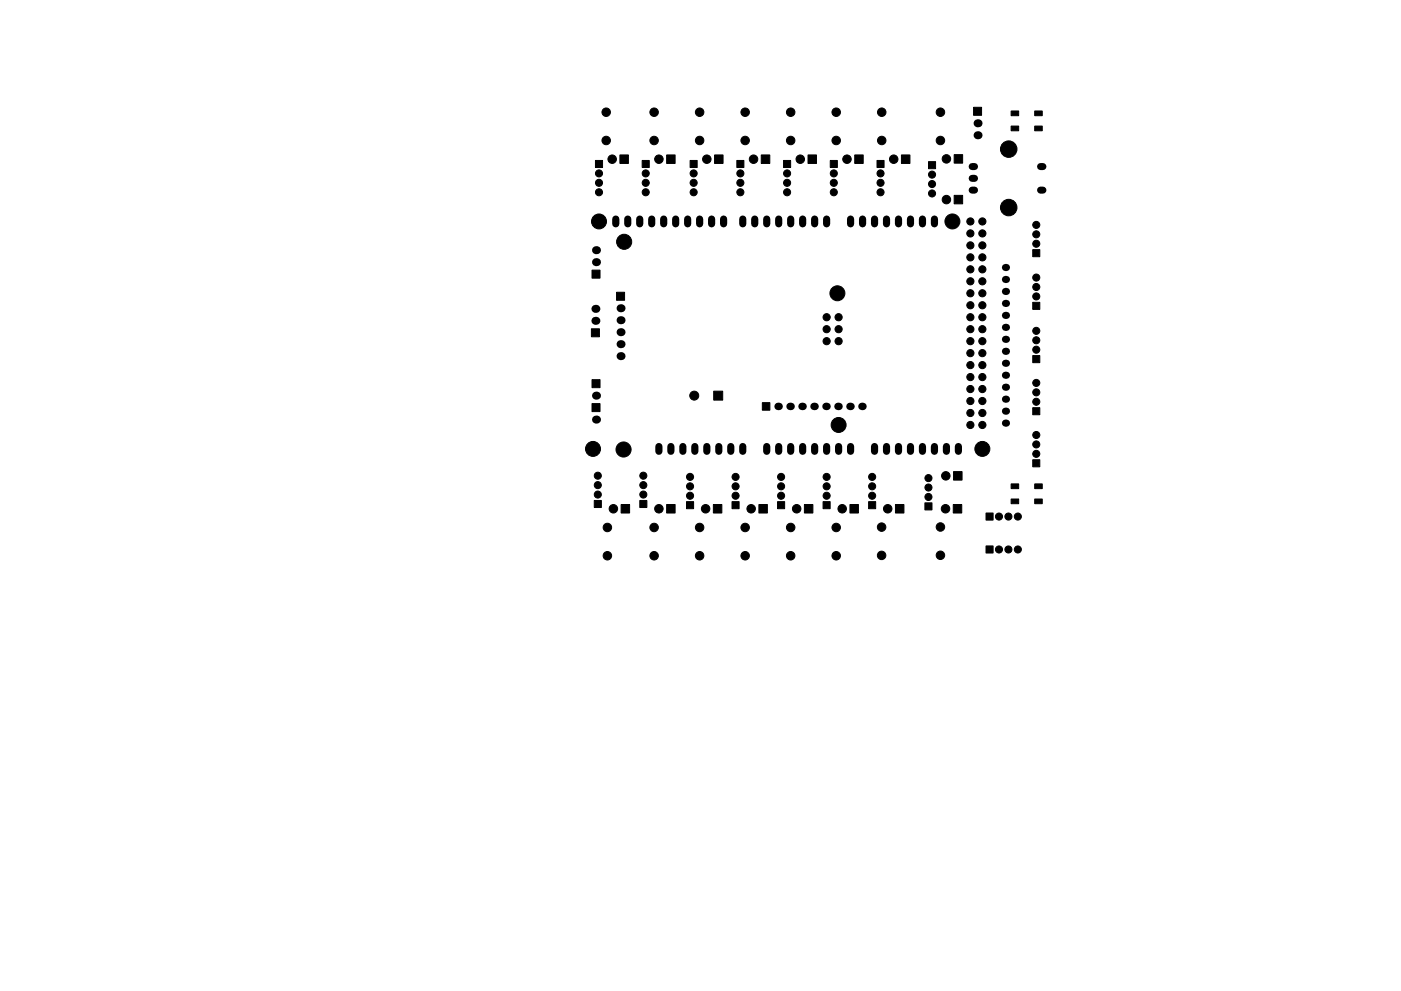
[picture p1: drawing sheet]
<svg xmlns="http://www.w3.org/2000/svg" width="297mm" height="210mm" viewBox="0 0 297 210" stroke-linecap="round" stroke-linejoin="round" font-family="sans-serif">
<g fill="#000" stroke="#000" stroke-width=".21">
<path d="M126.2 34h1.6v1.5h-1.6zM131.4 32.9h1.8v1.8h-1.8zM136.2 34h1.5v1.5h-1.5zM141.3 32.9h1.8v1.8h-1.8zM146.3 34h1.5v1.5h-1.5zM151.5 32.9h1.8v1.8h-1.8zM156.2 34h1.5v1.5h-1.5zM161.4 32.9h1.8v1.8h-1.8zM166.1 34h1.5v1.5h-1.5zM171.3 32.9h1.8v1.8h-1.8zM176 34h1.5v1.5h-1.5zM181.2 32.9h1.8v1.8h-1.8z"/>
<path d="M185.9 34h1.5v1.5h-1.5zM191.1 32.9h1.8v1.8h-1.8zM196.9 34.3h1.5v1.5h-1.5zM202.3 32.8h1.8v1.8h-1.8zM206.4 22.8h1.7v1.7h-1.7zM214.4 23.5h1.6v1h-1.6zM214.4 26.7h1.6v1h-1.6zM219.4 23.5h1.6v1h-1.6zM219.4 26.7h1.6v1h-1.6zM125.5 57.3h1.7v1.7h-1.7zM202.3 41.4h1.8v1.8h-1.8zM219 53h1.5v1.5h-1.5z"/>
<path d="M125.4 69.8h1.7v1.7h-1.7zM130.7 62h1.7v1.7h-1.7zM219 64.1h1.5v1.5h-1.5zM219 75.4h1.5v1.5h-1.5zM125.5 80.6h1.7v1.7h-1.7zM125.5 85.6h1.7v1.7h-1.7zM151.3 83h1.9v1.9h-1.9zM161.6 85.4h1.6v1.6h-1.6zM219 86.5h1.5v1.5h-1.5zM219 97.5h1.5v1.5h-1.5zM126 106.2h1.5v1.5h-1.5zM131.7 107h1.8v1.8h-1.8z"/>
<path d="M135.6 106.2h1.5v1.5h-1.5zM141.3 107h1.8v1.8h-1.8zM145.6 106.4h1.5v1.5h-1.5zM151.2 107h1.8v1.8h-1.8zM155.2 106.4h1.5v1.5h-1.5zM160.9 107h1.8v1.8h-1.8zM164.9 106.4h1.5v1.5h-1.5zM170.6 107h1.7v1.8h-1.7zM174.5 106.4h1.5v1.5h-1.5zM180.2 107h1.8v1.8h-1.8zM184.2 106.4h1.5v1.5h-1.5zM189.9 107h1.8v1.8h-1.8z"/>
<path d="M196.1 106.7h1.5v1.5h-1.5zM202.1 107h1.8v1.8h-1.8zM202.2 100.1h1.8v1.8h-1.8zM209.1 115.8h1.5v1.5h-1.5zM209.1 108.8h1.5v1.5h-1.5zM214.4 102.7h1.6v1h-1.6zM214.4 105.9h1.6v1h-1.6zM219.4 102.7h1.6v1h-1.6zM219.4 105.9h1.6v1h-1.6z"/>
<circle cx="127" cy="36.8" r=".75"/>
<circle cx="127" cy="38.8" r=".75"/>
<circle cx="128.5" cy="29.8" r=".9"/>
<circle cx="128.5" cy="23.8" r=".9"/>
<circle cx="129.8" cy="33.8" r=".9"/>
<circle cx="136.9" cy="36.8" r=".75"/>
<circle cx="136.9" cy="38.8" r=".75"/>
<circle cx="138.7" cy="29.8" r=".9"/>
<circle cx="138.7" cy="23.8" r=".9"/>
<circle cx="139.7" cy="33.8" r=".9"/>
<circle cx="147.1" cy="36.8" r=".75"/>
<circle cx="147.1" cy="38.8" r=".75"/>
<circle cx="148.3" cy="29.8" r=".9"/>
<circle cx="148.3" cy="23.8" r=".9"/>
<circle cx="149.9" cy="33.8" r=".9"/>
<circle cx="157" cy="36.8" r=".75"/>
<circle cx="157" cy="38.8" r=".75"/>
<circle cx="158" cy="29.8" r=".9"/>
<circle cx="158" cy="23.8" r=".9"/>
<circle cx="159.8" cy="33.8" r=".9"/>
<circle cx="166.9" cy="36.8" r=".75"/>
<circle cx="166.9" cy="38.8" r=".75"/>
<circle cx="167.6" cy="29.8" r=".9"/>
<circle cx="167.6" cy="23.8" r=".9"/>
<circle cx="169.7" cy="33.8" r=".9"/>
<circle cx="176.8" cy="36.8" r=".75"/>
<circle cx="176.8" cy="38.8" r=".75"/>
<circle cx="177.3" cy="29.8" r=".9"/>
<circle cx="177.3" cy="23.8" r=".9"/>
<circle cx="179.6" cy="33.8" r=".9"/>
<circle cx="186.7" cy="36.8" r=".75"/>
<circle cx="186.7" cy="38.8" r=".75"/>
<circle cx="186.9" cy="29.8" r=".9"/>
<circle cx="186.9" cy="23.8" r=".9"/>
<circle cx="189.5" cy="33.8" r=".9"/>
<circle cx="197.6" cy="37" r=".75"/>
<circle cx="197.6" cy="39" r=".75"/>
<circle cx="199.4" cy="29.8" r=".9"/>
<circle cx="199.4" cy="23.8" r=".9"/>
<circle cx="200.7" cy="33.7" r=".9"/>
<circle cx="213.9" cy="31.6" r="1.75"/>
<circle cx="127" cy="40.8" r=".75"/>
<circle cx="127" cy="47" r="1.59"/>
<circle cx="132.3" cy="51.3" r="1.6"/>
<circle cx="136.9" cy="40.8" r=".75"/>
<circle cx="147.1" cy="40.8" r=".75"/>
<circle cx="157" cy="40.8" r=".75"/>
<circle cx="166.9" cy="40.8" r=".75"/>
<circle cx="176.8" cy="40.8" r=".75"/>
<circle cx="186.7" cy="40.8" r=".75"/>
<circle cx="197.6" cy="41" r=".75"/>
<circle cx="200.7" cy="42.3" r=".9"/>
<circle cx="201.9" cy="47" r="1.59"/>
<circle cx="205.7" cy="52.1" r=".76"/>
<circle cx="205.7" cy="54.6" r=".76"/>
<circle cx="205.7" cy="49.5" r=".76"/>
<circle cx="205.7" cy="59.7" r=".76"/>
<circle cx="205.7" cy="57.1" r=".76"/>
<circle cx="205.7" cy="47" r=".76"/>
<circle cx="208.3" cy="59.7" r=".76"/>
<circle cx="208.3" cy="52.1" r=".76"/>
<circle cx="208.3" cy="54.6" r=".76"/>
<circle cx="208.3" cy="57.1" r=".76"/>
<circle cx="208.3" cy="49.5" r=".76"/>
<circle cx="208.3" cy="47" r=".76"/>
<circle cx="213.9" cy="44" r="1.75"/>
<circle cx="219.7" cy="51.7" r=".75"/>
<circle cx="219.7" cy="47.7" r=".75"/>
<circle cx="219.7" cy="58.9" r=".75"/>
<circle cx="219.7" cy="49.7" r=".75"/>
<circle cx="175.3" cy="67.3" r=".76"/>
<circle cx="175.3" cy="69.8" r=".76"/>
<circle cx="175.3" cy="72.4" r=".76"/>
<circle cx="177.5" cy="62.2" r="1.59"/>
<circle cx="177.8" cy="67.3" r=".76"/>
<circle cx="177.8" cy="69.8" r=".76"/>
<circle cx="177.8" cy="72.4" r=".76"/>
<circle cx="205.7" cy="72.4" r=".76"/>
<circle cx="205.7" cy="69.8" r=".76"/>
<circle cx="205.7" cy="74.9" r=".76"/>
<circle cx="205.7" cy="67.3" r=".76"/>
<circle cx="205.7" cy="77.5" r=".76"/>
<circle cx="205.7" cy="62.2" r=".76"/>
<circle cx="205.7" cy="64.8" r=".76"/>
<circle cx="208.3" cy="62.2" r=".76"/>
<circle cx="208.3" cy="64.8" r=".76"/>
<circle cx="208.3" cy="72.4" r=".76"/>
<circle cx="208.3" cy="74.9" r=".76"/>
<circle cx="208.3" cy="77.5" r=".76"/>
<circle cx="208.3" cy="67.3" r=".76"/>
<circle cx="208.3" cy="69.8" r=".76"/>
<circle cx="219.7" cy="62.9" r=".75"/>
<circle cx="219.7" cy="74.2" r=".75"/>
<circle cx="219.7" cy="70.2" r=".75"/>
<circle cx="219.7" cy="60.9" r=".75"/>
<circle cx="219.7" cy="72.2" r=".75"/>
<circle cx="125.7" cy="95.2" r="1.59"/>
<circle cx="132.2" cy="95.4" r="1.6"/>
<circle cx="147.2" cy="83.9" r=".95"/>
<circle cx="177.8" cy="90.2" r="1.59"/>
<circle cx="205.7" cy="82.5" r=".76"/>
<circle cx="205.7" cy="85.1" r=".76"/>
<circle cx="205.7" cy="90.2" r=".76"/>
<circle cx="205.7" cy="80" r=".76"/>
<circle cx="205.7" cy="87.6" r=".76"/>
<circle cx="208.3" cy="82.5" r=".76"/>
<circle cx="208.3" cy="87.6" r=".76"/>
<circle cx="208.3" cy="80" r=".76"/>
<circle cx="208.3" cy="85.1" r=".76"/>
<circle cx="208.3" cy="90.2" r=".76"/>
<circle cx="208.3" cy="95.2" r="1.59"/>
<circle cx="219.7" cy="85.2" r=".75"/>
<circle cx="219.7" cy="96.3" r=".75"/>
<circle cx="219.7" cy="81.2" r=".75"/>
<circle cx="219.7" cy="92.3" r=".75"/>
<circle cx="219.7" cy="94.3" r=".75"/>
<circle cx="219.7" cy="83.2" r=".75"/>
<circle cx="126.7" cy="104.9" r=".75"/>
<circle cx="126.7" cy="100.9" r=".75"/>
<circle cx="126.7" cy="102.9" r=".75"/>
<circle cx="128.8" cy="117.9" r=".9"/>
<circle cx="128.8" cy="111.9" r=".9"/>
<circle cx="130" cy="107.9" r=".9"/>
<circle cx="136.4" cy="104.9" r=".75"/>
<circle cx="136.4" cy="100.9" r=".75"/>
<circle cx="136.4" cy="102.9" r=".75"/>
<circle cx="138.7" cy="117.9" r=".9"/>
<circle cx="138.7" cy="111.9" r=".9"/>
<circle cx="139.7" cy="107.9" r=".9"/>
<circle cx="146.3" cy="105.2" r=".75"/>
<circle cx="146.3" cy="101.2" r=".75"/>
<circle cx="146.3" cy="103.2" r=".75"/>
<circle cx="148.3" cy="117.9" r=".9"/>
<circle cx="148.3" cy="111.9" r=".9"/>
<circle cx="149.6" cy="107.9" r=".9"/>
<circle cx="156" cy="105.2" r=".75"/>
<circle cx="156" cy="101.2" r=".75"/>
<circle cx="156" cy="103.2" r=".75"/>
<circle cx="158" cy="117.9" r=".9"/>
<circle cx="158" cy="111.9" r=".9"/>
<circle cx="159.3" cy="107.9" r=".9"/>
<circle cx="165.6" cy="105.2" r=".75"/>
<circle cx="165.6" cy="101.2" r=".75"/>
<circle cx="165.6" cy="103.2" r=".75"/>
<circle cx="167.6" cy="117.9" r=".9"/>
<circle cx="167.6" cy="111.9" r=".9"/>
<circle cx="168.9" cy="107.9" r=".9"/>
<circle cx="175.3" cy="105.2" r=".75"/>
<circle cx="175.3" cy="101.2" r=".75"/>
<circle cx="175.3" cy="103.2" r=".75"/>
<circle cx="177.3" cy="117.9" r=".9"/>
<circle cx="177.3" cy="111.9" r=".9"/>
<circle cx="178.6" cy="107.9" r=".9"/>
<circle cx="184.9" cy="105.2" r=".75"/>
<circle cx="184.9" cy="101.2" r=".75"/>
<circle cx="184.9" cy="103.2" r=".75"/>
<circle cx="186.9" cy="117.8" r=".9"/>
<circle cx="186.9" cy="111.8" r=".9"/>
<circle cx="188.2" cy="107.9" r=".9"/>
<circle cx="196.8" cy="105.4" r=".75"/>
<circle cx="196.8" cy="101.4" r=".75"/>
<circle cx="196.8" cy="103.4" r=".75"/>
<circle cx="199.4" cy="117.8" r=".9"/>
<circle cx="199.4" cy="111.8" r=".9"/>
<circle cx="200.5" cy="107.9" r=".9"/>
<circle cx="200.5" cy="101" r=".9"/>
<circle cx="211.8" cy="116.6" r=".75"/>
<circle cx="211.8" cy="109.6" r=".75"/>
<circle cx="213.8" cy="116.6" r=".75"/>
<circle cx="213.8" cy="109.6" r=".75"/>
<circle cx="215.8" cy="109.6" r=".75"/>
<circle cx="215.8" cy="116.6" r=".75"/>
</g>
<g fill="none" stroke="#000" stroke-width="1.5">
<path d="M206.1 35.3h.5M206.1 37.8h.5M220.6 35.3h.5M130.6 46.5v1M133.1 46.5v1M135.6 46.5v1M138.2 46.5v1M140.7 46.5v1M143.3 46.5v1M145.8 46.5v1M148.3 46.5v1M150.9 46.5v1"/>
<path d="M153.4 46.5v1M157.5 46.5v1M160 46.5v1M162.6 46.5v1M165.1 46.5v1M167.6 46.5v1M170.2 46.5v1M172.7 46.5v1M175.3 46.5v1M180.3 46.5v1M182.9 46.5v1M185.4 46.5v1"/>
<path d="M188 46.5v1M190.5 46.5v1M193 46.5v1M195.6 46.5v1M198.1 46.5v1M206.1 40.3h.5M220.6 40.3h.5M139.7 94.7v1.1M142.2 94.7v1.1M144.8 94.7v1.1M147.3 94.7v1.1M149.9 94.7v1.1"/>
<path d="M152.4 94.7v1.1M154.9 94.7v1.1M157.5 94.7v1.1M162.6 94.7v1.1M165.1 94.7v1.1M167.6 94.7v1.1M170.2 94.7v1.1M172.7 94.7v1.1M175.3 94.7v1.1M177.8 94.7v1.1M180.3 94.7v1.1M185.4 94.7v1.1"/>
<path d="M188 94.7v1.1M190.5 94.7v1.1M193 94.7v1.1M195.6 94.7v1.1M198.1 94.7v1.1M200.7 94.7v1.1M203.2 94.7v1.1"/>
</g>
<g fill="#000">
<circle cx="207.3" cy="26.2" r=".85"/>
<circle cx="207.3" cy="28.7" r=".85"/>
<circle cx="126.4" cy="55.6" r=".85"/>
<circle cx="126.4" cy="53.1" r=".85"/>
<circle cx="213.2" cy="59.3" r=".76"/>
<circle cx="213.2" cy="56.8" r=".76"/>
<circle cx="126.2" cy="68.1" r=".85"/>
<circle cx="126.2" cy="65.5" r=".85"/>
<circle cx="131.6" cy="65.4" r=".85"/>
<circle cx="131.6" cy="73" r=".85"/>
<circle cx="131.6" cy="70.5" r=".85"/>
<circle cx="131.6" cy="75.6" r=".85"/>
<circle cx="131.6" cy="67.9" r=".85"/>
<circle cx="213.2" cy="74.5" r=".76"/>
<circle cx="213.2" cy="69.5" r=".76"/>
<circle cx="213.2" cy="79.6" r=".76"/>
<circle cx="213.2" cy="77.1" r=".76"/>
<circle cx="213.2" cy="72" r=".76"/>
<circle cx="213.2" cy="66.9" r=".76"/>
<circle cx="213.2" cy="61.8" r=".76"/>
<circle cx="213.2" cy="64.4" r=".76"/>
<circle cx="126.4" cy="83.9" r=".85"/>
<circle cx="126.4" cy="89" r=".85"/>
<circle cx="165" cy="86.2" r=".8"/>
<circle cx="167.5" cy="86.2" r=".8"/>
<circle cx="170.1" cy="86.2" r=".8"/>
<circle cx="172.6" cy="86.2" r=".8"/>
<circle cx="175.1" cy="86.2" r=".8"/>
<circle cx="177.7" cy="86.2" r=".8"/>
<circle cx="180.2" cy="86.2" r=".8"/>
<circle cx="182.8" cy="86.2" r=".8"/>
<circle cx="213.2" cy="87.2" r=".76"/>
<circle cx="213.2" cy="89.8" r=".76"/>
<circle cx="213.2" cy="82.2" r=".76"/>
<circle cx="213.2" cy="84.7" r=".76"/>
</g>
</svg>
